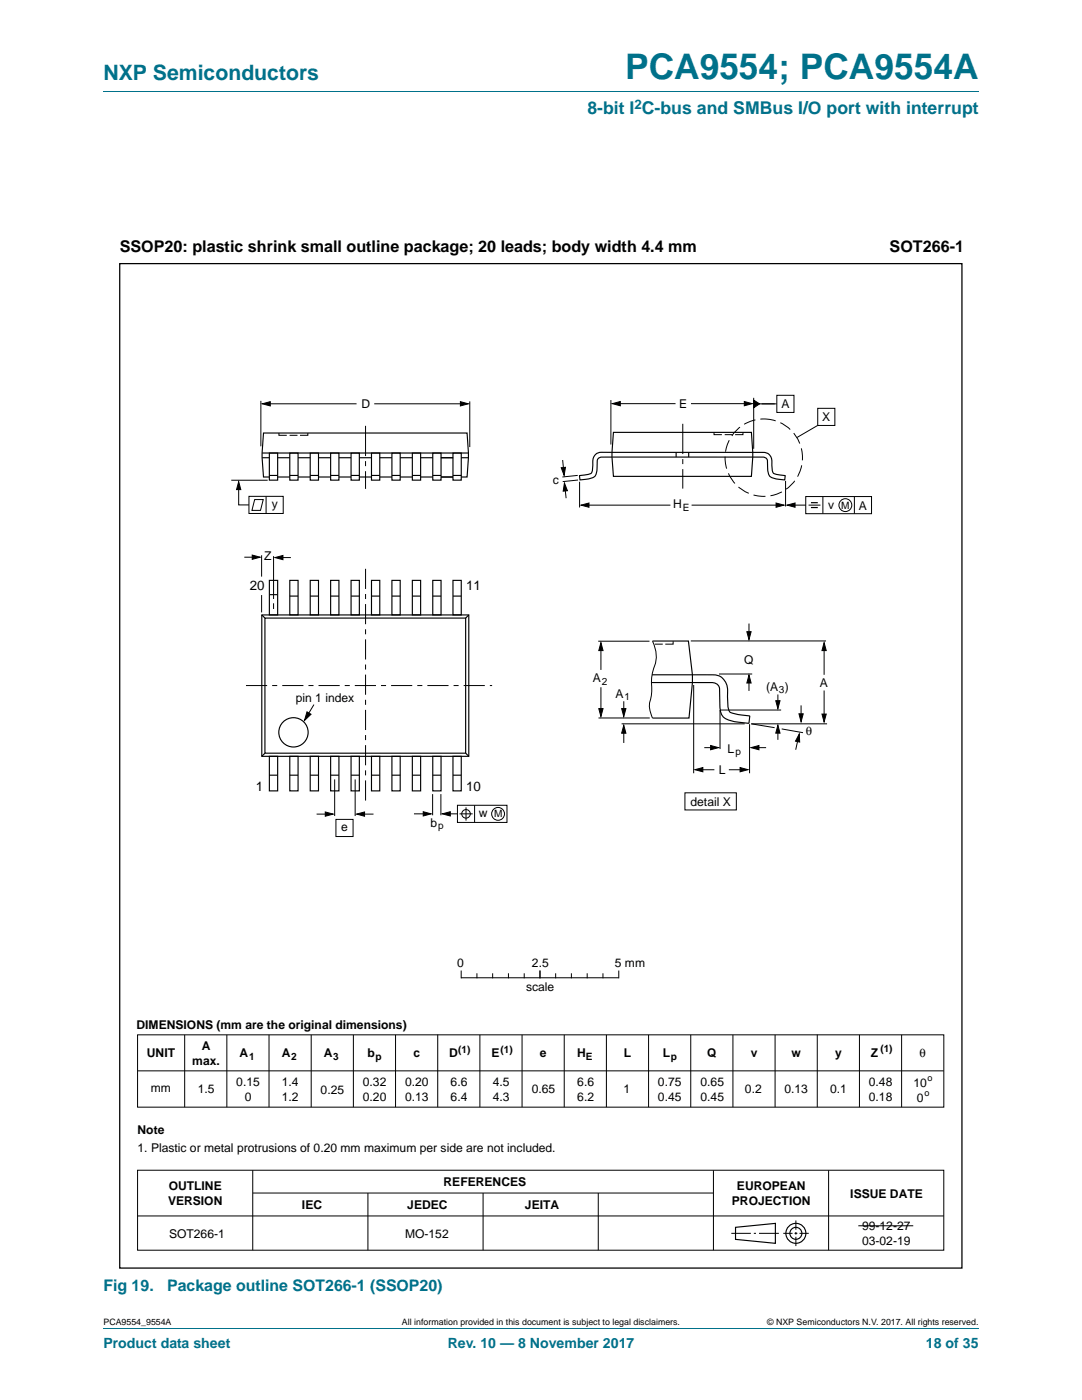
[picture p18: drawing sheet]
<svg xmlns="http://www.w3.org/2000/svg" width="216mm" height="279mm" viewBox="0 0 216 279" stroke-linecap="round" stroke-linejoin="round" font-family="sans-serif">
<defs><g id="words">
<text font-size="7" fill="#00718a" x="124.7" y="15.8">PCA9554; PCA9554A</text>
<text font-size="4.2" fill="#00718a" x="20.6" y="16">NXP Semiconductors</text>
<text font-size="3.5" fill="#00718a" x="117.2" y="22.8">8-bit I C-bus and SMBus I/O port with interrupt</text>
<g font-size="3.2">
<text x="23.9" y="50.2">SSOP20: plastic shrink small outline package; 20 leads; body width 4.4 mm</text>
<text x="177.5" y="50.3">SOT266-1</text>
</g>
<g font-size="3.2" fill="#00718a">
<text x="20.6" y="257.7">Fig 19.</text>
<text x="33.3" y="257.7">Package outline SOT266-1 (SSOP20)</text>
</g>
<g font-size="2.8" fill="#00718a">
<text x="20.6" y="269.1">Product data sheet</text>
<text x="89.3" y="269.1">Rev. 10 — 8 November 2017</text>
<text x="184.8" y="269.1">18 of 35</text>
</g>
<g font-size="2.7">
<text x="49.8" y="117.8">20</text>
<text x="93" y="117.7">11</text>
<text x="51" y="157.8">1</text>
<text x="93" y="157.8">10</text>
</g>
<text font-size="2.6" fill="#00718a" x="126.6" y="21.7">2</text>
<g font-size="2.4">
<text x="72.2" y="81.4">D</text>
<text x="135.5" y="81.5">E</text>
<text x="155.9" y="81.5">A</text>
<text x="164.1" y="84.1">X</text>
<text x="54.3" y="101.3">y</text>
<text x="110.3" y="96.6">c</text>
<text x="134.3" y="101.4">H</text>
<text x="165.3" y="101.5">v</text>
<text x="171.4" y="101.7">A</text>
<text x="52.7" y="111.8">Z</text>
<text x="118.3" y="136.2">A</text>
<text x="148.5" y="132.4">Q</text>
<text x="152.9" y="137.9">(A )</text>
<text x="163.6" y="137.2">A</text>
<text x="59" y="140.2">pin 1 index</text>
<text x="122.8" y="139.3">A</text>
<text x="160.8" y="146.6">θ</text>
<text x="143.4" y="154.5">L</text>
<text x="145.1" y="150.2">L</text>
<text x="137.8" y="160.8">detail X</text>
<text x="68.1" y="165.9">e</text>
<text x="85.9" y="165">b</text>
<text x="95.6" y="163.1">w</text>
<text x="91.2" y="193.1">0</text>
<text x="105" y="197.8">scale</text>
<text x="106.1" y="193.1">2.5</text>
<text x="122.7" y="193.1">5 mm</text>
<text x="27.2" y="205.4">DIMENSIONS (mm are the original dimensions)</text>
<text x="40.2" y="209.5">A</text>
<text x="29.3" y="211">UNIT</text>
<text x="38.4" y="212.5">max.</text>
<text x="47.8" y="211">A</text>
<text x="56.2" y="211">A</text>
<text x="64.6" y="211">A</text>
<text x="73.3" y="211">b</text>
<text x="82.5" y="211">c</text>
<text x="89.6" y="211">D</text>
<text x="98.1" y="211">E</text>
<text x="107.7" y="211">e</text>
<text x="115.1" y="211">H</text>
<text x="124.5" y="211">L</text>
<text x="132.2" y="211">L</text>
<text x="141.1" y="211">Q</text>
<text x="149.8" y="211">v</text>
<text x="157.9" y="211">w</text>
<text x="166.6" y="211">y</text>
<text x="173.8" y="211">Z</text>
<text x="183.5" y="211">θ</text>
<text x="30.1" y="218">mm</text>
<text x="39.5" y="218.1">1.5</text>
<text x="47.1" y="216.7">0.15</text>
<text x="48.8" y="219.7">0</text>
<text x="56.2" y="216.7">1.4</text>
<text x="56.2" y="219.7">1.2</text>
<text x="64" y="218.2">0.25</text>
<text x="72.4" y="216.7">0.32</text>
<text x="72.4" y="219.7">0.20</text>
<text x="80.8" y="216.7">0.20</text>
<text x="80.8" y="219.7">0.13</text>
<text x="89.9" y="216.7">6.6</text>
<text x="89.9" y="219.7">6.4</text>
<text x="98.3" y="216.7">4.5</text>
<text x="98.3" y="219.7">4.3</text>
<text x="106.1" y="218.2">0.65</text>
<text x="115.2" y="216.7">6.6</text>
<text x="115.2" y="219.7">6.2</text>
<text x="124.4" y="218.2">1</text>
<text x="131.3" y="216.7">0.75</text>
<text x="131.3" y="219.7">0.45</text>
<text x="139.8" y="216.7">0.65</text>
<text x="139.8" y="219.7">0.45</text>
<text x="148.6" y="218.2">0.2</text>
<text x="156.5" y="218.2">0.13</text>
<text x="165.6" y="218.2">0.1</text>
<text x="173.4" y="216.7">0.48</text>
<text x="173.4" y="219.7">0.18</text>
<text x="182.3" y="216.9">10</text>
<text x="183" y="219.9">0</text>
<text x="27.4" y="226.2">Note</text>
<text x="27.4" y="229.9">1. Plastic or metal protrusions of 0.20 mm maximum per side are not included.</text>
<text x="33.7" y="237.5">OUTLINE</text>
<text x="88.5" y="236.8">REFERENCES</text>
<text x="147" y="237.5">EUROPEAN</text>
<text x="169.7" y="239">ISSUE DATE</text>
<text x="33.5" y="240.4">VERSION</text>
<text x="60.3" y="241.4">IEC</text>
<text x="81.3" y="241.4">JEDEC</text>
<text x="104.8" y="241.4">JEITA</text>
<text x="146" y="240.4">PROJECTION</text>
<text x="172" y="245.4">99-12-27</text>
<text x="33.7" y="247">SOT266-1</text>
<text x="80.8" y="247">MO-152</text>
<text x="172" y="248.4">03-02-19</text>
</g>
<g font-size="2">
<text x="136.2" y="101.9">E</text>
<text x="167.8" y="101.5">M</text>
<text x="120.1" y="136.7">2</text>
<text x="124.6" y="139.7">1</text>
<text x="155.4" y="138.3">3</text>
<text x="146.7" y="150.7">p</text>
<text x="87.4" y="165.5">p</text>
<text x="98.6" y="163.1">M</text>
<text x="175.7" y="209.9">(1)</text>
<text x="49.7" y="211.5">1</text>
<text x="58.1" y="211.5">2</text>
<text x="66.5" y="211.5">3</text>
<text x="74.9" y="211.5">p</text>
<text x="91.5" y="210.1">(1)</text>
<text x="99.9" y="210.1">(1)</text>
<text x="116.9" y="211.5">E</text>
<text x="133.8" y="211.5">p</text>
</g>
<g font-size="1.8">
<text x="185.1" y="215.7">o</text>
<text x="184.5" y="218.6">o</text>
<text x="20.6" y="264.5">PCA9554_9554A</text>
<text x="80.2" y="264.5">All information provided in this document is subject to legal disclaimers.</text>
<text x="153.1" y="264.5">© NXP Semiconductors N.V. 2017. All rights reserved.</text>
</g>
</g></defs>
<path d="M20.6 18.2h174.7M20.6 265.1h174.7" fill="none" stroke="#00718a" stroke-width=".2"/>
<g fill="none" stroke="#000" stroke-width=".2">
<path d="M121.9 79.8v8.9M150.4 79.4v10.2M155 78.9h3.4v3.4h-3.4zM46.2 95.8h7.2M47.6 96.8v4h2.1M49.7 99.1h6.8v3.4h-6.8zM50.8 99.7h1.7l-.5 2.2h-1.7zM52.1 80v9.1M53 80.6h18.2M53.1 99.1v3.4M55.7 86.4v.5h1.5M57.8 86.9h1.6"/>
<path d="M61.4 86.4v.5h-1.5M74.7 80.6h17.9M93.7 80.1v9.1M112.3 91.8l.2 2.5M112.7 96.9l.3 2.5M115.3 94.9l-3.1 .3M115.3 95.8l-3 .3M115.6 96.1v5.2M122.9 80.6h11.9M137.9 80.6h11.4M142.5 86.3v.4h1.5M144.6 86.7h1.6"/>
<path d="M148.3 86.3v.4h-1.6M151 80.6h4M156.8 96v5.1M160.8 99.1h13.1v3.4h-13.1zM163.2 81.5h3.4v3.4h-3.4zM163.2 84.9l-4.2 2.4M164.2 99.1v3.4M170.5 99.1v3.4M48.7 111.2h2.6M52.2 110.8v4.3M52.2 118.8v3.4M54.6 111v8.5"/>
<path d="M55.5 111.3h2.5M116.7 100.8h17.1M138 100.8h17.4M157.9 100.8h2.9M161.3 100.8h2.4M54.6 120.4v1.1M119.4 128h10.2M119.9 128.8v4.9M119.9 137.2v5.1M124.5 139.9v2.6M130.2 128a6.2 6.2 0 0 1 .2 5.5 14.5 14.5 0 0 0-.4 4.9l-.1 .5a5.1 5.1 0 0 0 .3 4.4M130.7 128.6h1.5"/>
<path d="M134.3 128v.6h-1.5M137.8 127.9h27M138.4 136.7v17.6M143.5 134.5h6.6M149.5 124.4v2.5M149.5 135.5v2.4M155.2 138.6v1.9M164.4 129.3v5.4M164.4 137.8v5.3M62.6 140.6l-1.6 2.8M66.8 155.5v7.4M70.9 155.5v7.4"/>
<path d="M86.3 158.5v4.2M88 158.5v4.2M119.4 143.3h10.2M124 144.5h24.6M124.5 145.7v2.6M136.7 158.2h10.2v3.4h-10.2zM139.3 153.6h3.2M140.5 149.2h1.8M143.7 141.7v7.8M143.7 141.7h12.2M145.4 153.6h3.1M149.6 144.5v9.8"/>
<path d="M150.8 149.2h2.1M155.2 145.7v1.9M156 145.5l4.2 .7M159.3 147.1l-.5 2.5M159.8 140.8v2.5M165 144.5h-15.1l4.7 .7M63.2 162.5h2.5M67 163.5h3.5v3.4h-3.5zM72 162.5h2.5M82.6 162.4h3M89.1 162.4h2.2M91.3 160.7h9.9v3.4h-9.9z"/>
<path d="M91.7 162.4h2.6M93 161.1v2.7M94.7 160.7v3.4M92 193.8v1.3M92.1 195.1h31.3M95.2 194.3v.8M98.3 194.3v.8M101.5 194.3v.8M104.6 194.3v.8M107.7 193.8v1.3M110.9 194.3v.8M114 194.3v.8"/>
<path d="M117.2 194.3v.8M120.3 194.3v.8M123.5 193.8v1.3M27.4 206.5h160.9v14.5h-160.9zM27.5 213.7h160.8M36.9 206.5v14.5M45.3 206.5v14.5M53.7 206.5v14.5M62.1 206.5v14.5M70.5 206.5v14.5M78.9 206.5v14.5M87.3 206.5v14.5"/>
<path d="M95.8 206.5v14.5M104.2 206.5v14.5M112.6 206.5v14.5M121 206.5v14.5M129.4 206.5v14.5M137.8 206.5v14.5M146.2 206.5v14.5M154.7 206.5v14.5M163.1 206.5v14.5M171.5 206.5v14.5M179.9 206.5v14.5M27.4 233.5h160.9v16h-160.9z"/>
<path d="M50.4 233.6v15.9M50.4 238.1h91.9M73.4 238.1v11.4M96.4 238.1v11.4M119.4 238.1v11.4M142.4 233.6v15.9M165.3 233.6v15.9M27.4 242.7h160.9M145.9 246.1h3.9M150.4 246.1h.5M151.4 246.1h4M156.3 246.1h1.8"/>
<path d="M158.5 246.1h.6M158.8 243.6v1.8M158.8 245.9v.5M158.8 246.8v1.9M159.5 246.1h1.9M171.3 244.6h10.9"/>
<circle cx="168.7" cy="100.8" r="1.28"/>
<circle cx="93" cy="162.4" r=".86"/>
<circle cx="99.4" cy="162.4" r="1.28"/>
</g>
<g fill="none" stroke="#000" stroke-width=".23">
<path d="M52.3 90.4h41.2M52.3 91.4h1.4M53.7 90.4h1.7v5.4h-1.7zM53.7 95.2h-1.1l-.3-3.9 .3-4.9h40.6l.3 4-.3 4.8h-1.2M53.7 94.9h1.7M55.4 95.2h2.4M55.4 91.4h2.4M57.8 90.4h1.7v5.4h-1.7zM57.8 94.9h1.7M59.5 95.2h2.4M59.5 91.4h2.4M61.9 90.4h1.7v5.4h-1.7z"/>
<path d="M61.9 94.9h1.7M63.6 95.2h2.4M63.6 91.4h2.4M66 90.4h1.6v5.4h-1.6zM66 94.9h1.6M67.6 95.2h2.5M67.6 91.4h2.5M70.1 90.4h1.6v5.4h-1.6zM70.1 94.9h1.6M71.7 95.2h2.4M71.7 91.4h2.4M74.1 90.4h1.7v5.4h-1.7z"/>
<path d="M74.1 94.9h1.7M75.8 95.2h2.4M75.8 91.4h2.4M78.2 90.4h1.7v5.4h-1.7zM78.2 94.9h1.7M79.9 95.2h2.4M79.9 91.4h2.4M82.3 90.4h1.6v5.4h-1.6zM82.3 94.9h1.6M83.9 95.2h2.5M83.9 91.4h2.5M86.4 90.4h1.6v5.4h-1.6z"/>
<path d="M86.4 94.9h1.6M88 91.4h2.4M88 95.2h2.4M90.4 90.4h1.6v5.4h-1.6zM90.4 94.9h1.6M92 91.4h1.5M118.8 90.7l.3-.2a7.8 7.8 0 0 1 3-.2h28.4a4.5 4.5 0 0 1 3 .4 3.1 3.1 0 0 1 .5 2.6 1.15 1.15 0 0 0 1.3 1.4l1.4 .2a.64 .64 0 0 1-.3 .9 5 5 0 0 1-2.9-.9l-.3-1.1-.1-1.4a.96 .96 0 0 0-1.1-1.2h-29.8a4.8 4.8 0 0 0-2.9 .4l-.1 .5a4.7 4.7 0 0 1-.6 3 6.5 6.5 0 0 1-2.8 .7l-.1-.9a4.5 4.5 0 0 0 2.4-.6l.2-2.1a1.89 1.89 0 0 1 .5-1.5zM122.4 86.3h27.5l.3 4-.3 4.8h-27.5l-.3-3.9zM134.9 90.3v.9M137.4 90.3v.9M53.7 115.8h1.7v6.9h-1.7zM53.9 118.7h1.4"/>
<path d="M57.8 115.8h1.7v6.9h-1.7zM57.8 119h1.7M61.9 115.8h1.7v6.9h-1.7zM61.9 119h1.7M66 115.8h1.6v6.9h-1.6zM66 119h1.6M70.1 115.8h1.6v6.9h-1.6zM70.1 119h1.6M74.1 115.8h1.7v6.9h-1.7zM74.1 119h1.7M78.2 115.8h1.7v6.9h-1.7zM78.2 119h1.7"/>
<path d="M82.3 115.8h1.6v6.9h-1.6zM82.3 119h1.6M86.4 115.8h1.6v6.9h-1.6zM86.4 119h1.6M90.4 115.8h1.6v6.9h-1.6zM90.4 119h1.6M52.2 122.7h41.3v28.2h-41.3zM52.2 122.7l.7 .7M52.9 123.4h40v26.9h-40zM93.5 122.7l-.6 .7M130.1 134.7h11.7a2.95 2.95 0 0 1 3.4 3.2v2.2a2.63 2.63 0 0 0 .6 2.1l1.6 .4 2.2 .3-.1 1.4h-.6a8.1 8.1 0 0 1-4.6-1.3l-.3-.3a13.6 13.6 0 0 1-.4-5.1 1.5 1.5 0 0 0-1.9-1.4h-11.7M130.2 127.9h7.2l.8 6.8v1.5l-.7 7.1h-7.3"/>
<path d="M52.9 150.3l-.7 .6M53.7 150.9h1.7v6.9h-1.7zM53.7 154.7h1.7M57.8 150.9h1.7v6.9h-1.7zM57.8 154.7h1.7M61.9 150.9h1.7v6.9h-1.7zM61.9 154.7h1.7M66 150.9h1.6v6.9h-1.6zM66 154.7h1.6M70.1 150.9h1.6v6.9h-1.6zM70.1 154.7h1.6M74.1 150.9h1.7v6.9h-1.7z"/>
<path d="M74.1 154.7h1.7M78.2 150.9h1.7v6.9h-1.7zM78.2 154.7h1.7M82.3 150.9h1.6v6.9h-1.6zM82.3 154.7h1.6M86.4 150.9h1.6v6.9h-1.6zM86.4 154.7h1.6M90.4 150.9h1.6v6.9h-1.6zM90.4 154.7h1.6M92.9 150.3l.6 .6M146.8 244.9l7.9-.7v3.9l-7.9-.8z"/>
<circle cx="58.6" cy="146.2" r="2.93"/>
<circle cx="158.8" cy="246.1" r="1.99"/>
<circle cx="158.8" cy="246.1" r="1.2"/>
</g>
<g fill="#000" stroke="#000" stroke-width=".2">
<path d="M47.6 96.1l.5 1.6h-.9zM52.3 80.6l1.6-.4v.8zM91.9 80.2l1.6 .4-1.6 .4zM112 93.3h.8l-.2 1.6zM112.6 96.4l.6 1.5-.8 .1zM122.2 80.6l1.6-.5v.9zM148.5 80.1l1.6 .5-1.6 .4zM150.4 79.9l1.2 .7-1.2 .8zM50.3 110.8l1.6 .4-1.6 .4zM54.9 111.3l1.6-.4v.8zM115.9 100.8l1.6-.4v.8zM154.9 100.4l1.5 .4-1.5 .4z"/>
<path d="M157.1 100.8l1.5-.4v.8zM119.9 128.3l.4 1.5h-.8zM149.5 134.7l.4 1.6h-.9zM149 126.1h.9l-.4 1.6zM154.8 139.8h.8l-.4 1.6zM164.4 128.3l.5 1.5h-.9zM61.3 142.1l.8 .4-1.3 1.3zM119.5 141.4h.8l-.4 1.6zM124.5 144.7l.4 1.6h-.9zM124 141.4h.9l-.4 1.6zM138.7 153.6l1.5-.4v.8zM141.8 148.8l1.6 .4-1.6 .4z"/>
<path d="M147.7 153.2l1.6 .4-1.6 .4zM149.9 149.2l1.5-.4v.8zM155.2 144.7l.4 1.6h-.8zM159.5 146.5l.1 1.6-.9-.2zM159.4 142.5h.9l-.5 1.5zM164 142.5h.9l-.5 1.6zM64.9 162l1.6 .5-1.6 .4zM71.2 162.5l1.5-.5v.9zM84.5 162l1.5 .4-1.5 .4zM88.3 162.4l1.5-.4v.8z"/>
</g>
<path d="M161.8 100.3h1.4M161.8 101.3h1.4" fill="none" stroke="#000" stroke-width=".24"/>
<path d="M49.1 136.8h49.1" fill="none" stroke="#000" stroke-width=".2" stroke-dasharray="4.2 1 1 1" stroke-linecap="butt"/>
<path d="M72.9 113.5v46.6" fill="none" stroke="#000" stroke-width=".2" stroke-dasharray="4 1 1 1" stroke-linecap="butt"/>
<path d="M72.9 85v12.6M136.2 84.6v12.9" fill="none" stroke="#000" stroke-width=".2" stroke-dasharray="6 1 1 1" stroke-linecap="butt"/>
<circle cx="152.4" cy="91.3" r="7.7" fill="none" stroke="#000" stroke-width=".2" stroke-dasharray="2.4 1" stroke-linecap="butt"/>
<path d="M23.9 52.6h168v200.5h-168z" fill="none" stroke="#000" stroke-width=".25"/>
<use href="#words"/>
</svg>
